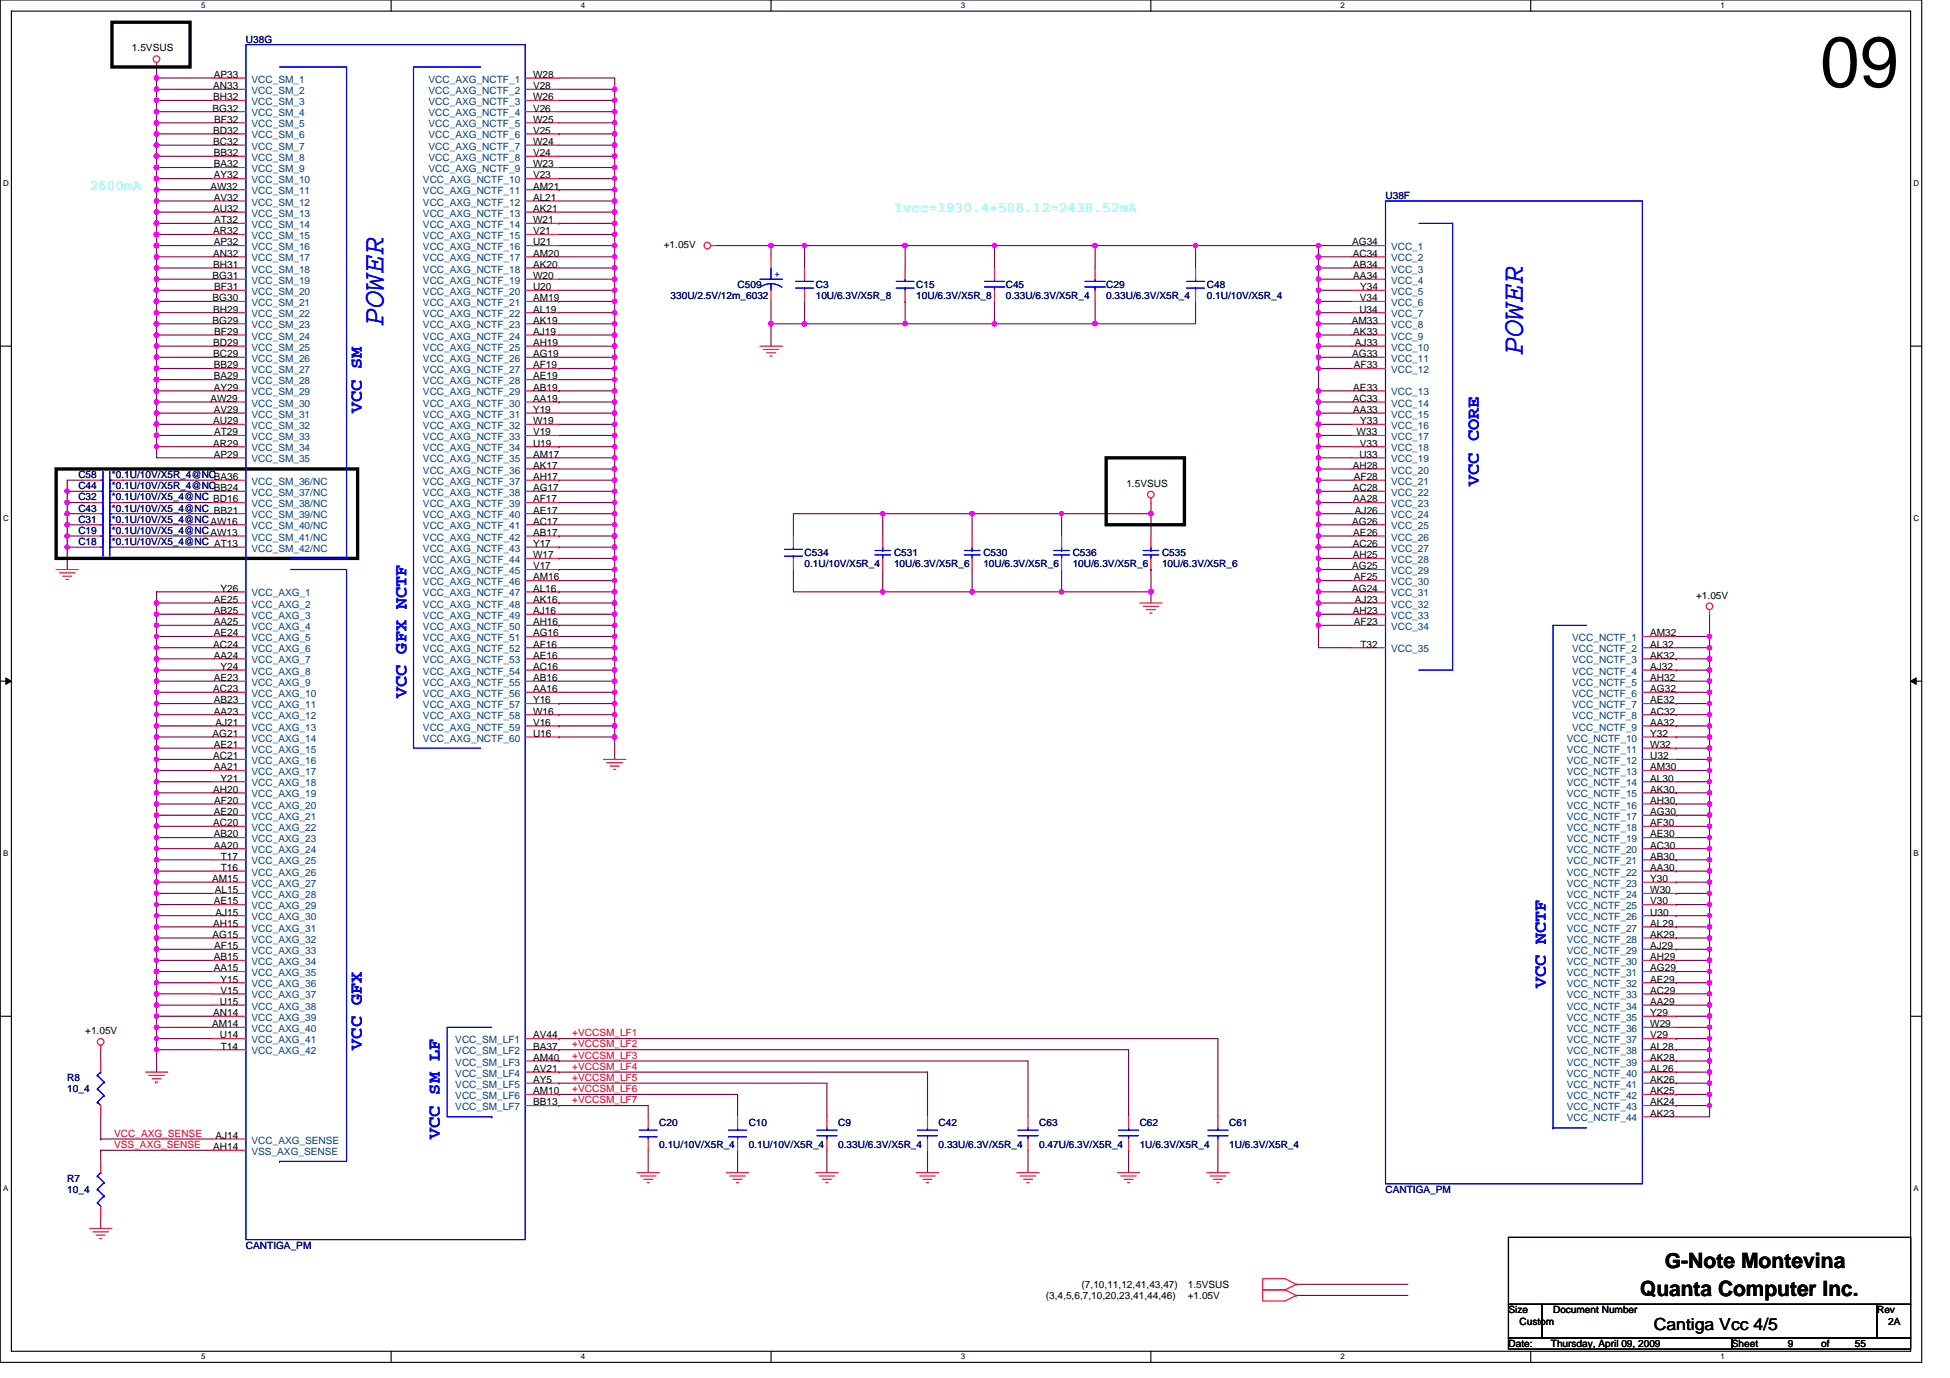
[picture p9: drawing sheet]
<svg xmlns="http://www.w3.org/2000/svg" width="297mm" height="210mm" viewBox="0 0 297 210" stroke-linecap="round" stroke-linejoin="round" font-family="sans-serif">
<defs><g id="words">
<text font-size="10.9" x="277.3" y="13.2">09</text>
<g font-size="4.6" fill="#00f">
<text x="58.4" y="49.7" transform="rotate(-90 58.4 49.7)">POWER</text>
<text x="232" y="54.1" transform="rotate(-90 232 54.1)">POWER</text>
</g>
<g font-size="3.2">
<text x="249.8" y="197.5">Quanta Computer Inc.</text>
<text x="253.6" y="193.2">G-Note Montevina</text>
</g>
<g font-size="2.7" fill="#00f">
<text x="55.1" y="62.9" transform="rotate(-90 55.1 62.9)">VCC SM</text>
<text x="225.3" y="74" transform="rotate(-90 225.3 74)">VCC CORE</text>
<text x="61.9" y="106.4" transform="rotate(-90 61.9 106.4)">VCC GFX NCTF</text>
<text x="235.5" y="150.6" transform="rotate(-90 235.5 150.6)">VCC NCTF</text>
<text x="55.1" y="160" transform="rotate(-90 55.1 160)">VCC GFX</text>
<text x="67" y="173.6" transform="rotate(-90 67 173.6)">VCC SM LF</text>
</g>
<text font-size="2.5" x="251.9" y="202.7">Cantiga Vcc 4/5</text>
<g font-size="2.2" fill="#0ff">
<text x="13.6" y="29">2600mA</text>
<text x="136.2" y="32.4">Ivcc=1930.4+508.12=2438.52mA</text>
</g>
<g font-size="1.5">
<text x="20.1" y="7.8">1.5VSUS</text>
<text x="32.6" y="11.9">AP33</text>
<text x="81.2" y="11.9">W28</text>
<text x="32.4" y="17">BG32</text>
<text x="32.5" y="13.6">AN33</text>
<text x="32.5" y="15.3">BH32</text>
<text x="81.2" y="13.6">V28</text>
<text x="81.2" y="15.3">W26</text>
<text x="81.2" y="17">V26</text>
<text x="32.5" y="20.4">BD32</text>
<text x="32.5" y="22.1">BC32</text>
<text x="32.6" y="23.8">BB32</text>
<text x="32.6" y="18.7">BF32</text>
<text x="81.2" y="18.7">W25</text>
<text x="81.2" y="20.4">V25</text>
<text x="81.2" y="22.1">W24</text>
<text x="81.2" y="23.8">V24</text>
<text x="32" y="28.9">AW32</text>
<text x="32.6" y="25.5">BA32</text>
<text x="32.6" y="27.2">AY32</text>
<text x="81.2" y="27.2">V23</text>
<text x="81.2" y="28.9">AM21</text>
<text x="81.2" y="25.5">W23</text>
<text x="32.5" y="32.3">AU32</text>
<text x="32.5" y="35.7">AR32</text>
<text x="32.6" y="30.6">AV32</text>
<text x="32.6" y="34">AT32</text>
<text x="81.2" y="30.6">AL21</text>
<text x="81.2" y="32.3">AK21</text>
<text x="81.2" y="34">W21</text>
<text x="81.2" y="35.7">V21</text>
<text x="32.5" y="39.1">AN32</text>
<text x="32.5" y="40.8">BH31</text>
<text x="32.6" y="37.4">AP32</text>
<text x="81.2" y="37.4">U21</text>
<text x="81.2" y="39.1">AM20</text>
<text x="81.2" y="40.8">AK20</text>
<text x="101.1" y="37.8">+1.05V</text>
<text x="206" y="37.4">AG34</text>
<text x="206.1" y="39.1">AC34</text>
<text x="206.1" y="40.8">AB34</text>
<text x="32.4" y="42.5">BG31</text>
<text x="32.4" y="45.9">BG30</text>
<text x="32.5" y="47.6">BH29</text>
<text x="32.6" y="44.2">BF31</text>
<text x="81.2" y="42.5">W20</text>
<text x="81.2" y="44.2">U20</text>
<text x="81.2" y="45.9">AM19</text>
<text x="81.2" y="47.6">AL19</text>
<text x="206.1" y="42.5">AA34</text>
<text x="207.1" y="47.6">U34</text>
<text x="207.2" y="45.9">V34</text>
<text x="207.2" y="44.2">Y34</text>
<text x="32.4" y="49.3">BG29</text>
<text x="32.5" y="52.7">BD29</text>
<text x="32.6" y="51">BF29</text>
<text x="81.2" y="49.3">AK19</text>
<text x="81.2" y="51">AJ19</text>
<text x="81.2" y="52.7">AH19</text>
<text x="205.9" y="49.3">AM33</text>
<text x="206.1" y="51">AK33</text>
<text x="206.4" y="52.7">AJ33</text>
<text x="32.5" y="54.4">BC29</text>
<text x="32.6" y="56.1">BB29</text>
<text x="32.6" y="57.8">BA29</text>
<text x="32.6" y="59.5">AY29</text>
<text x="81.2" y="54.4">AG19</text>
<text x="81.2" y="56.1">AF19</text>
<text x="81.2" y="57.8">AE19</text>
<text x="81.2" y="59.5">AB19</text>
<text x="206" y="54.4">AG33</text>
<text x="206.1" y="59.5">AE33</text>
<text x="206.2" y="56.1">AF33</text>
<text x="32" y="61.2">AW29</text>
<text x="32.5" y="64.6">AU29</text>
<text x="32.6" y="62.9">AV29</text>
<text x="81.2" y="61.2">AA19</text>
<text x="81.2" y="62.9">Y19</text>
<text x="81.2" y="64.6">W19</text>
<text x="206.1" y="61.2">AC33</text>
<text x="206.1" y="62.9">AA33</text>
<text x="207.2" y="64.6">Y33</text>
<text x="32.5" y="68.1">AR29</text>
<text x="32.6" y="69.7">AP29</text>
<text x="32.6" y="66.3">AT29</text>
<text x="81.2" y="66.3">V19</text>
<text x="81.2" y="68.1">U19</text>
<text x="81.2" y="69.7">AM17</text>
<text x="81.2" y="71.4">AK17</text>
<text x="206.1" y="71.4">AH28</text>
<text x="206.6" y="66.3">W33</text>
<text x="207.1" y="69.7">U33</text>
<text x="207.2" y="68.1">V33</text>
<text x="81.2" y="73.2">AH17</text>
<text x="81.2" y="74.8">AG17</text>
<text x="81.2" y="76.6">AF17</text>
<text x="171.6" y="74.2">1.5VSUS</text>
<text x="206.1" y="74.8">AC28</text>
<text x="206.1" y="76.6">AA28</text>
<text x="206.2" y="73.2">AF28</text>
<text x="81.2" y="78.3">AE17</text>
<text x="81.2" y="79.9">AC17</text>
<text x="81.2" y="81.7">AB17</text>
<text x="81.2" y="83.4">Y17</text>
<text x="206" y="79.9">AG26</text>
<text x="206.1" y="83.4">AC26</text>
<text x="206.1" y="81.7">AE26</text>
<text x="206.4" y="78.3">AJ26</text>
<text x="81.2" y="85.1">W17</text>
<text x="81.2" y="86.8">V17</text>
<text x="81.2" y="88.5">AM16</text>
<text x="206" y="86.8">AG25</text>
<text x="206.1" y="85.1">AH25</text>
<text x="206.2" y="88.5">AF25</text>
<text x="32.6" y="91.9">AE25</text>
<text x="32.6" y="93.6">AB25</text>
<text x="32.6" y="95.3">AA25</text>
<text x="33.6" y="90.2">Y26</text>
<text x="81.2" y="90.2">AL16</text>
<text x="81.2" y="91.9">AK16</text>
<text x="81.2" y="93.6">AJ16</text>
<text x="81.2" y="95.3">AH16</text>
<text x="206" y="90.2">AG24</text>
<text x="206.1" y="93.6">AH23</text>
<text x="206.2" y="95.3">AF23</text>
<text x="206.4" y="91.9">AJ23</text>
<text x="258.4" y="91.2">+1.05V</text>
<text x="32.5" y="98.7">AC24</text>
<text x="32.6" y="97">AE24</text>
<text x="32.6" y="100.4">AA24</text>
<text x="81.2" y="97">AG16</text>
<text x="81.2" y="98.7">AF16</text>
<text x="81.2" y="100.4">AE16</text>
<text x="207.2" y="98.7">T32</text>
<text x="251.4" y="97">AM32</text>
<text x="251.4" y="98.7">AL32</text>
<text x="251.4" y="100.4">AK32</text>
<text x="32.5" y="105.5">AC23</text>
<text x="32.6" y="103.8">AE23</text>
<text x="32.6" y="107.2">AB23</text>
<text x="33.6" y="102.1">Y24</text>
<text x="81.2" y="102.1">AC16</text>
<text x="81.2" y="103.8">AB16</text>
<text x="81.2" y="105.5">AA16</text>
<text x="81.2" y="107.2">Y16</text>
<text x="251.4" y="102.1">AJ32</text>
<text x="251.4" y="103.8">AH32</text>
<text x="251.4" y="105.5">AG32</text>
<text x="251.4" y="107.2">AE32</text>
<text x="32.4" y="112.3">AG21</text>
<text x="32.6" y="108.9">AA23</text>
<text x="32.6" y="114">AE21</text>
<text x="32.8" y="110.6">AJ21</text>
<text x="81.2" y="108.9">W16</text>
<text x="81.2" y="110.6">V16</text>
<text x="81.2" y="112.3">U16</text>
<text x="251.4" y="110.6">AA32</text>
<text x="251.4" y="112.3">Y32</text>
<text x="251.4" y="114">W32</text>
<text x="251.4" y="108.9">AC32</text>
<text x="32.5" y="115.7">AC21</text>
<text x="32.6" y="117.4">AA21</text>
<text x="33.6" y="119.1">Y21</text>
<text x="251.4" y="115.7">U32</text>
<text x="251.4" y="117.4">AM30</text>
<text x="251.4" y="119.1">AL30</text>
<text x="32.5" y="120.8">AH20</text>
<text x="32.5" y="125.9">AC20</text>
<text x="32.6" y="124.2">AE20</text>
<text x="32.6" y="122.5">AF20</text>
<text x="251.4" y="120.8">AK30</text>
<text x="251.4" y="124.2">AG30</text>
<text x="251.4" y="125.9">AF30</text>
<text x="251.4" y="122.5">AH30</text>
<text x="32.6" y="127.6">AB20</text>
<text x="32.6" y="129.3">AA20</text>
<text x="33.6" y="131">T17</text>
<text x="251.4" y="129.3">AC30</text>
<text x="251.4" y="127.6">AE30</text>
<text x="251.4" y="131">AB30</text>
<text x="32.3" y="134.4">AM15</text>
<text x="32.6" y="137.8">AE15</text>
<text x="32.7" y="136.1">AL15</text>
<text x="33.6" y="132.7">T16</text>
<text x="251.4" y="136.1">W30</text>
<text x="251.4" y="137.8">V30</text>
<text x="251.4" y="132.7">AA30</text>
<text x="251.4" y="134.4">Y30</text>
<text x="32.4" y="142.9">AG15</text>
<text x="32.5" y="141.2">AH15</text>
<text x="32.8" y="139.5">AJ15</text>
<text x="251.4" y="139.5">U30</text>
<text x="251.4" y="141.2">AL29</text>
<text x="251.4" y="142.9">AK29</text>
<text x="32.6" y="146.3">AB15</text>
<text x="32.6" y="148">AA15</text>
<text x="32.6" y="144.6">AF15</text>
<text x="33.6" y="149.7">Y15</text>
<text x="251.4" y="144.6">AJ29</text>
<text x="251.4" y="146.3">AH29</text>
<text x="251.4" y="148">AG29</text>
<text x="251.4" y="149.7">AE29</text>
<text x="32.5" y="154.8">AN14</text>
<text x="33.5" y="153.1">U15</text>
<text x="33.6" y="151.4">V15</text>
<text x="251.4" y="151.4">AC29</text>
<text x="251.4" y="153.1">AA29</text>
<text x="251.4" y="154.8">Y29</text>
<text x="13" y="157.6">+1.05V</text>
<text x="32.3" y="156.5">AM14</text>
<text x="33.5" y="158.2">U14</text>
<text x="33.6" y="159.9">T14</text>
<text x="81.2" y="158.2">AV44</text>
<text x="81.2" y="159.9">BA37</text>
<text x="81.2" y="161.6">AM40</text>
<text x="251.4" y="159.9">AL28</text>
<text x="251.4" y="161.6">AK28</text>
<text x="251.4" y="156.5">W29</text>
<text x="251.4" y="158.2">V29</text>
<text x="81.2" y="163.3">AV21</text>
<text x="81.2" y="165">AY5</text>
<text x="81.2" y="166.8">AM10</text>
<text x="251.4" y="166.8">AK25</text>
<text x="251.4" y="163.3">AL26</text>
<text x="251.4" y="165">AK26</text>
<text x="32.8" y="173.5">AJ14</text>
<text x="81.2" y="168.4">BB13</text>
<text x="251.4" y="168.4">AK24</text>
<text x="251.4" y="170.2">AK23</text>
<text x="32.5" y="175.3">AH14</text>
<text x="159.3" y="197.9">(3,4,5,6,7,10,20,23,41,44,46)</text>
<text x="164.8" y="196.2">(7,10,11,12,41,43,47)</text>
<text x="180.9" y="197.9">+1.05V</text>
<text x="180.9" y="196.2">1.5VSUS</text>
<text x="229.8" y="200.1">Size</text>
<text x="231.5" y="201.8">Custom</text>
<text x="236.6" y="200.1">Document Number</text>
<text x="285.9" y="200.1">Rev</text>
<text x="287.6" y="201.8">2A</text>
<text x="229.8" y="205.3">Date:</text>
<text x="236.2" y="205.3">Thursday, April 09, 2009</text>
<text x="263.8" y="205.3">Sheet</text>
<text x="272.3" y="205.3">9</text>
<text x="277.4" y="205.3">of</text>
<text x="282.5" y="205.3">55</text>
</g>
<g font-size="1.5" fill="#000080">
<text x="37.5" y="6.5">U38G</text>
<text x="211" y="30.3">U38F</text>
<text x="102.1" y="45.6">330U/2.5V/12m_6032</text>
<text x="112.3" y="43.9">C509</text>
<text x="124.3" y="43.9">C3</text>
<text x="124.3" y="45.6">10U/6.3V/X5R_8</text>
<text x="139.6" y="43.9">C15</text>
<text x="139.6" y="45.6">10U/6.3V/X5R_8</text>
<text x="153.2" y="43.9">C45</text>
<text x="153.2" y="45.6">0.33U/6.3V/X5R_4</text>
<text x="168.5" y="43.9">C29</text>
<text x="168.5" y="45.6">0.33U/6.3V/X5R_4</text>
<text x="183.8" y="43.9">C48</text>
<text x="183.8" y="45.6">0.1U/10V/X5R_4</text>
<text x="11.9" y="74.5">C44</text>
<text x="11.9" y="72.8">C58</text>
<text x="11.9" y="76.2">C32</text>
<text x="11.9" y="78">C43</text>
<text x="17.1" y="74.5">*0.1U/10V/X5R_4@NCBB24</text>
<text x="17.1" y="72.8">*0.1U/10V/X5R_4@NCBA36</text>
<text x="17.1" y="76.2">*0.1U/10V/X5_4@NC BD16</text>
<text x="17.1" y="78">*0.1U/10V/X5_4@NC BB21</text>
<text x="11.9" y="79.7">C31</text>
<text x="11.9" y="83.1">C18</text>
<text x="11.9" y="81.3">C19</text>
<text x="17.1" y="79.7">*0.1U/10V/X5_4@NCAW16</text>
<text x="17.1" y="83.1">*0.1U/10V/X5_4@NC AT13</text>
<text x="17.1" y="81.3">*0.1U/10V/X5_4@NCAW13</text>
<text x="122.6" y="84.8">C534</text>
<text x="122.6" y="86.5">0.1U/10V/X5R_4</text>
<text x="136.2" y="84.8">C531</text>
<text x="136.2" y="86.5">10U/6.3V/X5R_6</text>
<text x="149.8" y="84.8">C530</text>
<text x="149.8" y="86.5">10U/6.3V/X5R_6</text>
<text x="163.4" y="84.8">C536</text>
<text x="163.4" y="86.5">10U/6.3V/X5R_6</text>
<text x="177" y="84.8">C535</text>
<text x="177" y="86.5">10U/6.3V/X5R_6</text>
<text x="10.2" y="164.7">R8</text>
<text x="10.2" y="166.4">10_4</text>
<text x="100.4" y="171.6">C20</text>
<text x="114" y="171.6">C10</text>
<text x="127.7" y="171.6">C9</text>
<text x="143" y="171.6">C42</text>
<text x="158.3" y="171.6">C63</text>
<text x="173.6" y="171.6">C62</text>
<text x="187.2" y="171.6">C61</text>
<text x="100.4" y="174.9">0.1U/10V/X5R_4</text>
<text x="114" y="174.9">0.1U/10V/X5R_4</text>
<text x="127.7" y="174.9">0.33U/6.3V/X5R_4</text>
<text x="143" y="174.9">0.33U/6.3V/X5R_4</text>
<text x="158.3" y="174.9">0.47U/6.3V/X5R_4</text>
<text x="173.6" y="174.9">1U/6.3V/X5R_4</text>
<text x="187.2" y="174.9">1U/6.3V/X5R_4</text>
<text x="10.2" y="180.1">R7</text>
<text x="10.2" y="181.8">10_4</text>
<text x="211" y="181.8">CANTIGA_PM</text>
<text x="37.5" y="190.3">CANTIGA_PM</text>
</g>
<g font-size="1.5" fill="#004080">
<text x="38.3" y="14.3">VCC_SM_2</text>
<text x="38.3" y="16">VCC_SM_3</text>
<text x="38.3" y="17.7">VCC_SM_4</text>
<text x="38.3" y="12.6">VCC_SM_1</text>
<text x="65.3" y="14.3">VCC_AXG_NCTF_2</text>
<text x="65.3" y="16">VCC_AXG_NCTF_3</text>
<text x="65.3" y="17.7">VCC_AXG_NCTF_4</text>
<text x="65.3" y="12.6">VCC_AXG_NCTF_1</text>
<text x="38.3" y="21.1">VCC_SM_6</text>
<text x="38.3" y="22.8">VCC_SM_7</text>
<text x="38.3" y="19.4">VCC_SM_5</text>
<text x="65.3" y="19.4">VCC_AXG_NCTF_5</text>
<text x="65.3" y="21.1">VCC_AXG_NCTF_6</text>
<text x="65.3" y="22.8">VCC_AXG_NCTF_7</text>
<text x="38.3" y="27.9">VCC_SM_10</text>
<text x="38.3" y="24.5">VCC_SM_8</text>
<text x="38.3" y="26.2">VCC_SM_9</text>
<text x="38.3" y="29.6">VCC_SM_11</text>
<text x="64.4" y="27.9">VCC_AXG_NCTF_10</text>
<text x="64.4" y="29.6">VCC_AXG_NCTF_11</text>
<text x="65.3" y="24.5">VCC_AXG_NCTF_8</text>
<text x="65.3" y="26.2">VCC_AXG_NCTF_9</text>
<text x="38.3" y="31.3">VCC_SM_12</text>
<text x="38.3" y="33">VCC_SM_13</text>
<text x="38.3" y="34.7">VCC_SM_14</text>
<text x="64.4" y="31.3">VCC_AXG_NCTF_12</text>
<text x="64.4" y="33">VCC_AXG_NCTF_13</text>
<text x="64.4" y="34.7">VCC_AXG_NCTF_14</text>
<text x="38.3" y="36.4">VCC_SM_15</text>
<text x="38.3" y="38.1">VCC_SM_16</text>
<text x="38.3" y="39.8">VCC_SM_17</text>
<text x="38.3" y="41.5">VCC_SM_18</text>
<text x="64.4" y="36.4">VCC_AXG_NCTF_15</text>
<text x="64.4" y="38.1">VCC_AXG_NCTF_16</text>
<text x="64.4" y="39.8">VCC_AXG_NCTF_17</text>
<text x="64.4" y="41.5">VCC_AXG_NCTF_18</text>
<text x="211.9" y="38.1">VCC_1</text>
<text x="211.9" y="39.8">VCC_2</text>
<text x="211.9" y="41.5">VCC_3</text>
<text x="38.3" y="44.9">VCC_SM_20</text>
<text x="38.3" y="43.2">VCC_SM_19</text>
<text x="38.3" y="46.6">VCC_SM_21</text>
<text x="64.4" y="43.2">VCC_AXG_NCTF_19</text>
<text x="64.4" y="44.9">VCC_AXG_NCTF_20</text>
<text x="64.4" y="46.6">VCC_AXG_NCTF_21</text>
<text x="211.9" y="43.2">VCC_4</text>
<text x="211.9" y="44.9">VCC_5</text>
<text x="211.9" y="46.6">VCC_6</text>
<text x="38.3" y="48.3">VCC_SM_22</text>
<text x="38.3" y="50">VCC_SM_23</text>
<text x="38.3" y="51.8">VCC_SM_24</text>
<text x="38.3" y="53.4">VCC_SM_25</text>
<text x="64.4" y="48.3">VCC_AXG_NCTF_22</text>
<text x="64.4" y="50">VCC_AXG_NCTF_23</text>
<text x="64.4" y="51.8">VCC_AXG_NCTF_24</text>
<text x="64.4" y="53.4">VCC_AXG_NCTF_25</text>
<text x="211.9" y="48.3">VCC_7</text>
<text x="211.9" y="50">VCC_8</text>
<text x="211.9" y="51.8">VCC_9</text>
<text x="211.9" y="53.4">VCC_10</text>
<text x="38.3" y="55.1">VCC_SM_26</text>
<text x="38.3" y="56.9">VCC_SM_27</text>
<text x="38.3" y="58.5">VCC_SM_28</text>
<text x="64.4" y="55.1">VCC_AXG_NCTF_26</text>
<text x="64.4" y="56.9">VCC_AXG_NCTF_27</text>
<text x="64.4" y="58.5">VCC_AXG_NCTF_28</text>
<text x="211.9" y="55.1">VCC_11</text>
<text x="211.9" y="56.9">VCC_12</text>
<text x="38.3" y="62">VCC_SM_30</text>
<text x="38.3" y="60.3">VCC_SM_29</text>
<text x="38.3" y="63.6">VCC_SM_31</text>
<text x="38.3" y="65.4">VCC_SM_32</text>
<text x="64.4" y="60.3">VCC_AXG_NCTF_29</text>
<text x="64.4" y="62">VCC_AXG_NCTF_30</text>
<text x="64.4" y="63.6">VCC_AXG_NCTF_31</text>
<text x="64.4" y="65.4">VCC_AXG_NCTF_32</text>
<text x="211.9" y="60.3">VCC_13</text>
<text x="211.9" y="62">VCC_14</text>
<text x="211.9" y="63.6">VCC_15</text>
<text x="211.9" y="65.4">VCC_16</text>
<text x="38.3" y="67.1">VCC_SM_33</text>
<text x="38.3" y="68.8">VCC_SM_34</text>
<text x="38.3" y="70.5">VCC_SM_35</text>
<text x="64.4" y="67.1">VCC_AXG_NCTF_33</text>
<text x="64.4" y="68.8">VCC_AXG_NCTF_34</text>
<text x="64.4" y="70.5">VCC_AXG_NCTF_35</text>
<text x="211.9" y="67.1">VCC_17</text>
<text x="211.9" y="68.8">VCC_18</text>
<text x="211.9" y="70.5">VCC_19</text>
<text x="38.3" y="73.9">VCC_SM_36/NC</text>
<text x="38.3" y="75.6">VCC_SM_37/NC</text>
<text x="38.3" y="77.3">VCC_SM_38/NC</text>
<text x="64.4" y="72.2">VCC_AXG_NCTF_36</text>
<text x="64.4" y="73.9">VCC_AXG_NCTF_37</text>
<text x="64.4" y="75.6">VCC_AXG_NCTF_38</text>
<text x="64.4" y="77.3">VCC_AXG_NCTF_39</text>
<text x="211.9" y="72.2">VCC_20</text>
<text x="211.9" y="73.9">VCC_21</text>
<text x="211.9" y="75.6">VCC_22</text>
<text x="211.9" y="77.3">VCC_23</text>
<text x="38.3" y="79">VCC_SM_39/NC</text>
<text x="38.3" y="80.7">VCC_SM_40/NC</text>
<text x="38.3" y="82.4">VCC_SM_41/NC</text>
<text x="64.4" y="79">VCC_AXG_NCTF_40</text>
<text x="64.4" y="80.7">VCC_AXG_NCTF_41</text>
<text x="64.4" y="82.4">VCC_AXG_NCTF_42</text>
<text x="211.9" y="79">VCC_24</text>
<text x="211.9" y="80.7">VCC_25</text>
<text x="211.9" y="82.4">VCC_26</text>
<text x="38.3" y="84.1">VCC_SM_42/NC</text>
<text x="64.4" y="84.1">VCC_AXG_NCTF_43</text>
<text x="64.4" y="85.8">VCC_AXG_NCTF_44</text>
<text x="64.4" y="87.5">VCC_AXG_NCTF_45</text>
<text x="64.4" y="89.2">VCC_AXG_NCTF_46</text>
<text x="211.9" y="84.1">VCC_27</text>
<text x="211.9" y="85.8">VCC_28</text>
<text x="211.9" y="87.5">VCC_29</text>
<text x="211.9" y="89.2">VCC_30</text>
<text x="38.3" y="90.9">VCC_AXG_1</text>
<text x="38.3" y="92.6">VCC_AXG_2</text>
<text x="38.3" y="94.3">VCC_AXG_3</text>
<text x="38.3" y="96">VCC_AXG_4</text>
<text x="64.4" y="90.9">VCC_AXG_NCTF_47</text>
<text x="64.4" y="92.6">VCC_AXG_NCTF_48</text>
<text x="64.4" y="94.3">VCC_AXG_NCTF_49</text>
<text x="64.4" y="96">VCC_AXG_NCTF_50</text>
<text x="211.9" y="90.9">VCC_31</text>
<text x="211.9" y="92.6">VCC_32</text>
<text x="211.9" y="94.3">VCC_33</text>
<text x="211.9" y="96">VCC_34</text>
<text x="38.3" y="97.7">VCC_AXG_5</text>
<text x="38.3" y="99.4">VCC_AXG_6</text>
<text x="38.3" y="101.1">VCC_AXG_7</text>
<text x="64.4" y="97.7">VCC_AXG_NCTF_51</text>
<text x="64.4" y="99.4">VCC_AXG_NCTF_52</text>
<text x="64.4" y="101.1">VCC_AXG_NCTF_53</text>
<text x="211.9" y="99.4">VCC_35</text>
<text x="239.5" y="97.7">VCC_NCTF_1</text>
<text x="239.5" y="99.4">VCC_NCTF_2</text>
<text x="239.5" y="101.1">VCC_NCTF_3</text>
<text x="38.3" y="102.8">VCC_AXG_8</text>
<text x="38.3" y="104.5">VCC_AXG_9</text>
<text x="38.3" y="106.2">VCC_AXG_10</text>
<text x="38.3" y="107.9">VCC_AXG_11</text>
<text x="64.4" y="102.8">VCC_AXG_NCTF_54</text>
<text x="64.4" y="104.5">VCC_AXG_NCTF_55</text>
<text x="64.4" y="106.2">VCC_AXG_NCTF_56</text>
<text x="64.4" y="107.9">VCC_AXG_NCTF_57</text>
<text x="239.5" y="102.8">VCC_NCTF_4</text>
<text x="239.5" y="104.5">VCC_NCTF_5</text>
<text x="239.5" y="106.2">VCC_NCTF_6</text>
<text x="239.5" y="107.9">VCC_NCTF_7</text>
<text x="38.3" y="109.6">VCC_AXG_12</text>
<text x="38.3" y="111.3">VCC_AXG_13</text>
<text x="38.3" y="113">VCC_AXG_14</text>
<text x="64.4" y="109.6">VCC_AXG_NCTF_58</text>
<text x="64.4" y="111.3">VCC_AXG_NCTF_59</text>
<text x="64.4" y="113">VCC_AXG_NCTF_60</text>
<text x="238.7" y="113">VCC_NCTF_10</text>
<text x="239.5" y="111.3">VCC_NCTF_9</text>
<text x="239.5" y="109.6">VCC_NCTF_8</text>
<text x="38.3" y="114.7">VCC_AXG_15</text>
<text x="38.3" y="116.4">VCC_AXG_16</text>
<text x="38.3" y="118.1">VCC_AXG_17</text>
<text x="38.3" y="119.8">VCC_AXG_18</text>
<text x="238.7" y="114.7">VCC_NCTF_11</text>
<text x="238.7" y="116.4">VCC_NCTF_12</text>
<text x="238.7" y="118.1">VCC_NCTF_13</text>
<text x="238.7" y="119.8">VCC_NCTF_14</text>
<text x="38.3" y="121.5">VCC_AXG_19</text>
<text x="38.3" y="123.2">VCC_AXG_20</text>
<text x="38.3" y="124.9">VCC_AXG_21</text>
<text x="238.7" y="121.5">VCC_NCTF_15</text>
<text x="238.7" y="124.9">VCC_NCTF_17</text>
<text x="238.7" y="123.2">VCC_NCTF_16</text>
<text x="38.3" y="126.6">VCC_AXG_22</text>
<text x="38.3" y="128.3">VCC_AXG_23</text>
<text x="38.3" y="130">VCC_AXG_24</text>
<text x="38.3" y="131.7">VCC_AXG_25</text>
<text x="238.7" y="130">VCC_NCTF_20</text>
<text x="238.7" y="126.6">VCC_NCTF_18</text>
<text x="238.7" y="128.3">VCC_NCTF_19</text>
<text x="238.7" y="131.7">VCC_NCTF_21</text>
<text x="38.3" y="135.1">VCC_AXG_27</text>
<text x="38.3" y="136.8">VCC_AXG_28</text>
<text x="38.3" y="133.4">VCC_AXG_26</text>
<text x="238.7" y="136.8">VCC_NCTF_24</text>
<text x="238.7" y="133.4">VCC_NCTF_22</text>
<text x="238.7" y="135.1">VCC_NCTF_23</text>
<text x="38.3" y="140.2">VCC_AXG_30</text>
<text x="38.3" y="141.9">VCC_AXG_31</text>
<text x="38.3" y="143.6">VCC_AXG_32</text>
<text x="38.3" y="138.5">VCC_AXG_29</text>
<text x="238.7" y="138.5">VCC_NCTF_25</text>
<text x="238.7" y="140.2">VCC_NCTF_26</text>
<text x="238.7" y="141.9">VCC_NCTF_27</text>
<text x="238.7" y="143.6">VCC_NCTF_28</text>
<text x="38.3" y="145.4">VCC_AXG_33</text>
<text x="38.3" y="147">VCC_AXG_34</text>
<text x="38.3" y="148.7">VCC_AXG_35</text>
<text x="238.7" y="145.4">VCC_NCTF_29</text>
<text x="238.7" y="147">VCC_NCTF_30</text>
<text x="238.7" y="148.7">VCC_NCTF_31</text>
<text x="38.3" y="150.5">VCC_AXG_36</text>
<text x="38.3" y="152.1">VCC_AXG_37</text>
<text x="38.3" y="153.9">VCC_AXG_38</text>
<text x="38.3" y="155.6">VCC_AXG_39</text>
<text x="238.7" y="150.5">VCC_NCTF_32</text>
<text x="238.7" y="152.1">VCC_NCTF_33</text>
<text x="238.7" y="153.9">VCC_NCTF_34</text>
<text x="238.7" y="155.6">VCC_NCTF_35</text>
<text x="38.3" y="157.2">VCC_AXG_40</text>
<text x="38.3" y="159">VCC_AXG_41</text>
<text x="38.3" y="160.7">VCC_AXG_42</text>
<text x="69.4" y="159">VCC_SM_LF1</text>
<text x="69.4" y="160.7">VCC_SM_LF2</text>
<text x="238.7" y="160.7">VCC_NCTF_38</text>
<text x="238.7" y="157.2">VCC_NCTF_36</text>
<text x="238.7" y="159">VCC_NCTF_37</text>
<text x="69.4" y="162.4">VCC_SM_LF3</text>
<text x="69.4" y="164.1">VCC_SM_LF4</text>
<text x="69.4" y="165.8">VCC_SM_LF5</text>
<text x="69.4" y="167.5">VCC_SM_LF6</text>
<text x="238.7" y="167.5">VCC_NCTF_42</text>
<text x="238.7" y="162.4">VCC_NCTF_39</text>
<text x="238.7" y="164.1">VCC_NCTF_40</text>
<text x="238.7" y="165.8">VCC_NCTF_41</text>
<text x="69.4" y="169.2">VCC_SM_LF7</text>
<text x="238.7" y="169.2">VCC_NCTF_43</text>
<text x="238.7" y="170.9">VCC_NCTF_44</text>
<text x="38.3" y="174.3">VCC_AXG_SENSE</text>
<text x="38.3" y="176">VSS_AXG_SENSE</text>
</g>
<text font-size="1.5" fill="#00f" x="118" y="42.2">+</text>
<g font-size="1.5" fill="#f00">
<text x="87.2" y="159.6">+VCCSM_LF2</text>
<text x="87.2" y="157.9">+VCCSM_LF1</text>
<text x="87.2" y="161.3">+VCCSM_LF3</text>
<text x="87.2" y="164.7">+VCCSM_LF5</text>
<text x="87.2" y="163">+VCCSM_LF4</text>
<text x="87.2" y="166.4">+VCCSM_LF6</text>
<text x="17.4" y="173.2">VCC_AXG_SENSE</text>
<text x="87.2" y="168.1">+VCCSM_LF7</text>
<text x="17.4" y="174.9">VSS_AXG_SENSE</text>
</g>
<g font-size="1.2">
<text x="30.6" y="1.2">5</text>
<text x="88.5" y="1.2">4</text>
<text x="146.4" y="1.2">3</text>
<text x="204.2" y="1.2">2</text>
<text x="262.1" y="1.2">1</text>
<text x=".5" y="28.3">D</text>
<text x="291.5" y="28.3">D</text>
<text x=".5" y="79.4">C</text>
<text x="291.5" y="79.4">C</text>
<text x=".5" y="130.4">B</text>
<text x="291.5" y="130.4">B</text>
<text x=".5" y="181.5">A</text>
<text x="291.5" y="181.5">A</text>
<text x="30.6" y="207.2">5</text>
<text x="88.5" y="207.2">4</text>
<text x="146.4" y="207.2">3</text>
<text x="204.2" y="207.2">2</text>
<text x="262.1" y="207.2">1</text>
</g>
</g></defs>
<path d="M0 0h292.7v207.6h-292.7zM1.7 1.7h289.3v204.2h-289.3z" fill="none" stroke="#000" stroke-width=".17"/>
<g fill="#fff">
<path d="M30.6 .2h.7v1.3h-.7z"/>
<path d="M30.6 206.1h.7v1.3h-.7z"/>
</g>
<path d="M59.6 0v1.7M59.6 205.9v1.7" fill="none" stroke="#000" stroke-width=".17"/>
<g fill="#fff">
<path d="M88.5 .2h.7v1.3h-.7z"/>
<path d="M88.5 206.1h.7v1.3h-.7z"/>
</g>
<path d="M117.5 0v1.7M117.5 205.9v1.7" fill="none" stroke="#000" stroke-width=".17"/>
<g fill="#fff">
<path d="M146.4 .2h.6v1.3h-.6z"/>
<path d="M146.4 206.1h.6v1.3h-.6z"/>
</g>
<path d="M175.3 0v1.7M175.3 205.9v1.7" fill="none" stroke="#000" stroke-width=".17"/>
<g fill="#fff">
<path d="M204.2 .2h.7v1.3h-.7z"/>
<path d="M204.2 206.1h.7v1.3h-.7z"/>
</g>
<path d="M233.2 0v1.7M233.2 205.9v1.7" fill="none" stroke="#000" stroke-width=".17"/>
<g fill="#fff">
<path d="M262.1 .2h.6v1.3h-.6z"/>
<path d="M262.1 206.1h.6v1.3h-.6z"/>
<path d="M.5 27.2h.8v1.4h-.8z"/>
<path d="M291.5 27.2h.8v1.4h-.8z"/>
<path d="M.5 78.3h.8v1.3h-.8z"/>
<path d="M291.5 78.3h.8v1.3h-.8z"/>
</g>
<path d="M0 52.7h1.7M291 52.7h1.7" fill="none" stroke="#000" stroke-width=".17"/>
<g fill="#fff">
<path d="M.5 129.3h.7v1.4h-.7z"/>
<path d="M291.5 129.3h.7v1.4h-.7z"/>
</g>
<path d="M0 103.8h1.7M291 103.8h1.7" fill="none" stroke="#000" stroke-width=".17"/>
<path d="M.9 103.3l.8 .5-.8 .5zM291 103.8l.9-.5v1z" fill="#000" stroke="#000" stroke-width=".15"/>
<g fill="#fff">
<path d="M.5 180.4h.7v1.3h-.7z"/>
<path d="M291.5 180.4h.7v1.3h-.7z"/>
</g>
<path d="M0 154.9h1.7M291 154.9h1.7M229.8 188.6h61.2v10.2h-61.2zM229.8 198.8h5.1v5.1h-5.1zM234.9 198.8h51v5.1h-51zM285.9 198.8h5.1v5.1h-5.1zM229.8 203.9h34v1.7h-34zM263.8 203.9h27.2v1.7h-27.2z" fill="none" stroke="#000" stroke-width=".17"/>
<g fill="none" stroke="#800040" stroke-width=".17">
<path d="M23.9 10.2v1.7M23.9 11.9h.1M23.9 11.9h8.5M23.9 13.6h8.5M23.9 15.3h8.5M23.9 17h8.5M23.9 18.7h8.5M23.9 13.6h.1M23.9 15.3h.1M23.9 18.7h.1M23.9 17h.1M23.9 11.9v56.2"/>
<path d="M85.1 13.6h8.5M85.1 15.3h8.5M85.1 18.7h8.5M85.1 17h8.5M85.1 11.9h8.5v1.7M93.6 17h.1M93.6 15.3h.1M93.6 18.7h.1M93.6 13.6h.1M93.6 13.6v6.8M23.9 20.4h8.5M23.9 22.1h.1"/>
<path d="M23.9 23.8h.1M23.9 25.5h.1M23.9 27.2h8.5M23.9 30.6h8.5M23.9 28.9h8.5M23.9 37.4h.1M23.9 35.7h.1M23.9 34h.1M23.9 32.3h.1M23.9 39.1h8.5M23.9 30.6h.1M23.9 39.1h.1"/>
<path d="M23.9 28.9h.1M23.9 27.2h.1M23.9 20.4h.1M23.9 22.1h8.5M23.9 23.8h8.5M23.9 25.5h8.5M23.9 37.4h8.5M23.9 35.7h8.5M23.9 34h8.5M23.9 32.3h8.5M85.1 20.4h.1M85.1 22.1h8.5"/>
<path d="M85.1 25.5h8.5M85.1 27.2h8.5M85.1 30.6h8.5M85.1 32.3h8.5M85.1 34h.1M85.1 28.9h.1M85.1 23.8h8.5M85.1 37.4h8.5M85.1 39.1h8.5M85.1 35.7h8.5M85.1 34h8.5M85.1 20.4h8.5"/>
<path d="M85.1 28.9h8.5M93.6 39.1h.1M93.6 25.5h.1M93.6 27.2h.1M93.6 37.4h.1M93.6 28.9v1.7M93.6 30.6h.1M93.6 34v1.7M93.6 35.7h.1M93.6 22.1h.1M93.6 23.8h.1M93.6 20.4v1.7"/>
<path d="M93.6 32.3h.1M93.6 22.1v6.8M93.6 30.6v3.4M93.6 35.7v8.5M108.9 37.4h8.6M117.5 37.4v1.7M117.5 37.4h.1M117.5 37.4h5.1M122.6 37.4v3.4M122.6 37.4h15.3M137.9 37.4h.1M137.9 37.4h13.6"/>
<path d="M137.9 37.4v3.4M151.5 37.4v3.4M151.5 37.4h15.3M166.8 37.4v3.4M166.8 37.4h.1M166.8 37.4h15.3M182.1 37.4h18.7M182.1 37.4v3.4M200.8 37.4h.1M200.8 39.1h.1M200.8 37.4v1.7M200.8 37.4h5.1"/>
<path d="M200.8 39.1h5.1M200.8 39.1v15.3M23.9 40.8h8.5M23.9 44.2h.1M23.9 42.5h8.5M23.9 45.9h.1M23.9 52.7h8.5M23.9 51.1h.1M23.9 49.3h.1M23.9 47.6h8.5M23.9 54.4h8.5M23.9 59.6h.1"/>
<path d="M23.9 57.8h.1M23.9 56.2h8.5M23.9 54.4h.1M23.9 56.2h.1M23.9 42.5h.1M23.9 40.8h.1M23.9 47.6h.1M23.9 52.7h.1M23.9 44.2h8.5M23.9 45.9h8.5M23.9 51.1h8.5M23.9 49.3h8.5"/>
<path d="M23.9 59.6h8.5M23.9 57.8h8.5M85.1 42.5h8.5M85.1 44.2h8.5M85.1 45.9h.1M85.1 40.8h8.5M85.1 49.3h8.5M85.1 51.1h8.5M85.1 54.4h8.5M85.1 56.2h.1M85.1 57.8h8.5M85.1 52.7h8.5"/>
<path d="M85.1 47.6h8.5M85.1 59.6h.1M85.1 45.9h8.5M85.1 59.6h8.5M85.1 56.2h8.5M93.6 52.7h.1M93.6 57.8h.1M93.6 51.1h.1M93.6 47.6h.1M93.6 56.2v1.6M93.6 49.3h.1M93.6 54.4h.1"/>
<path d="M93.6 44.2v3.4M93.6 44.2h.1M93.6 42.5h.1M93.6 59.6v1.7M93.6 40.8h.1M93.6 47.6v8.6M93.6 57.8v1.8M117.5 45.9v3.4M117.5 49.3v3.4M117.5 49.3h.1M117.5 49.3h20.4M122.6 45.9v3.4"/>
<path d="M122.6 49.3h.1M137.9 49.3h13.6M137.9 45.9h.1M137.9 45.9v3.4M151.5 45.9h.1M151.5 49.3h15.3M151.5 45.9v3.4M166.8 45.9v3.4M166.8 49.3h.1M182.1 45.9v3.4h-15.3M200.8 40.8h.1M200.8 42.5h5.1"/>
<path d="M200.8 44.2h5.1M200.8 45.9h.1M200.8 47.6h5.1M200.8 49.3h5.1M200.8 51.1h5.1M200.8 52.7h5.1M200.8 54.4h.1M200.8 56.2h5.1M200.8 59.6h5.1M200.8 54.4v1.8M200.8 51.1h.1M200.8 49.3h.1"/>
<path d="M200.8 52.7h.1M200.8 56.2h.1M200.8 59.6h.1M200.8 44.2h.1M200.8 42.5h.1M200.8 47.6h.1M200.8 45.9h5.1M200.8 40.8h5.1M200.8 54.4h5.1M200.8 56.2v6.7M10.2 80v1.7h3.4M10.2 80h.1"/>
<path d="M10.2 78.3v1.7h3.4M10.2 78.3h.1M10.2 76.6v1.7h3.4M10.2 76.6h.1M10.2 74.9v1.7h3.4M10.2 74.9h.1M13.6 73.2h-3.4v1.7h3.4M18.8 78.3h13.6M18.8 76.6h13.6M18.8 74.9h13.6M18.8 73.2h13.6M18.8 80h13.6"/>
<path d="M23.9 68.1v1.7h8.5M23.9 68.1h.1M23.9 66.4h8.5M23.9 64.7h.1M23.9 62.9h.1M23.9 61.3h8.5M23.9 68.1h8.5M23.9 66.4h.1M23.9 61.3h.1M23.9 64.7h8.5M23.9 62.9h8.5M85.1 61.3h.1"/>
<path d="M85.1 62.9h8.5M85.1 66.4h8.5M85.1 68.1h.1M85.1 69.8h8.5M85.1 64.7h8.5M85.1 73.2h.1M85.1 74.9h8.5M85.1 78.3h8.5M85.1 80h8.5M85.1 76.6h8.5M85.1 71.5h8.5M85.1 61.3h8.5"/>
<path d="M85.1 68.1h8.5M85.1 73.2h8.5M93.6 69.8h.1M93.6 78.3h.1M93.6 68.1v1.7M93.6 61.3v1.6M93.6 74.9h.1M93.6 71.5h.1M93.6 62.9h.1M93.6 80h.1M93.6 76.6h.1M93.6 73.2v1.7"/>
<path d="M93.6 66.4h.1M93.6 64.7h.1M93.6 62.9v5.2M93.6 69.8v3.4M93.6 74.9v6.8M134.5 78.3h13.6v3.4M134.5 78.3h.1M134.5 78.3h-13.6v3.4M134.5 78.3v3.4M148.1 78.3h.1M148.1 78.3h27.2M161.7 78.3h.1"/>
<path d="M161.7 78.3v3.4M175.3 76.6v1.7M175.3 78.3v3.4M200.8 66.4h5.1M200.8 68.1h5.1M200.8 69.8h5.1M200.8 71.5h5.1M200.8 73.2h5.1M200.8 74.9h5.1M200.8 76.6h5.1M200.8 78.3h5.1M200.8 61.3h5.1"/>
<path d="M200.8 62.9h.1M200.8 64.7h.1M200.8 80h5.1M200.8 62.9v1.8M200.8 69.8h.1M200.8 78.3h.1M200.8 71.5h.1M200.8 76.6h.1M200.8 73.2h.1M200.8 80h.1M200.8 74.9h.1M200.8 61.3h.1"/>
<path d="M200.8 68.1h.1M200.8 66.4h.1M200.8 64.7h5.1M200.8 62.9h5.1M200.8 64.7v30.6M10.2 83.4h.1M10.2 81.7h.1M10.2 83.4v3.4M10.2 83.4h3.4M10.2 81.7v1.7M18.8 83.4h13.6M18.8 81.7h13.6"/>
<path d="M23.9 91.9h.1M23.9 93.6h.1M23.9 97h.1M23.9 98.7h.1M23.9 95.3h.1M23.9 90.2h.1M23.9 93.6v1.7M23.9 98.7v1.7M23.9 95.3v1.7M23.9 91.9v1.7M23.9 97v1.7M23.9 90.2h8.5"/>
<path d="M23.9 90.2v1.7M23.9 91.9h8.5M23.9 93.6h8.5M23.9 97h8.5M23.9 98.7h8.5M23.9 95.3h8.5M85.1 81.7h.1M85.1 85.1h.1M85.1 86.8h.1M85.1 90.2h.1M85.1 91.9h.1M85.1 93.6h8.5"/>
<path d="M85.1 88.5h8.5M85.1 83.4h.1M85.1 97h8.5M85.1 98.7h8.5M85.1 95.3h.1M85.1 91.9h8.5M85.1 95.3h8.5M85.1 81.7h8.5M85.1 85.1h8.5M85.1 86.8h8.5M85.1 90.2h8.5M85.1 83.4h8.5"/>
<path d="M93.6 86.8v1.7M93.6 97h.1M93.6 88.5h.1M93.6 95.3v1.7M93.6 81.7v1.7M93.6 90.2v1.7M93.6 83.4v3.4M93.6 91.9v1.7M93.6 93.6h.1M93.6 98.7h.1M93.6 88.5v1.7M93.6 93.6v1.7"/>
<path d="M93.6 97v10.2M120.9 86.8v3.4h13.6M134.5 90.2h.1M134.5 86.8v3.4M134.5 90.2h40.8M148.1 86.8v3.4M148.1 90.2h.1M161.7 90.2h.1M161.7 86.8v3.4M175.3 90.2h.1M175.3 86.8h.1M175.3 86.8v5.1"/>
<path d="M200.8 86.8h5.1M200.8 88.5h5.1M200.8 90.2h5.1M200.8 91.9h5.1M200.8 93.6h5.1M200.8 95.3h.1M200.8 95.3v3.4h5.1M200.8 81.7h5.1M200.8 83.4h.1M200.8 85.1h5.1M200.8 86.8h.1M200.8 90.2h.1"/>
<path d="M200.8 88.5h.1M200.8 81.7h.1M200.8 93.6h.1M200.8 91.9h.1M200.8 85.1h.1M200.8 95.3h5.1M200.8 83.4h5.1M255.3 98.7h5.1M255.3 97h5.1M260.4 97h.1M260.4 93.6h.1M260.4 98.7h.1"/>
<path d="M260.4 93.6v11.9M23.9 100.4h.1M23.9 103.8h8.5M23.9 105.5h8.5M23.9 108.9h.1M23.9 110.6h.1M23.9 112.3h.1M23.9 107.2h.1M23.9 102.1h8.5M23.9 115.7h.1M23.9 117.4h.1M23.9 119.1h.1"/>
<path d="M23.9 114h8.5M23.9 114h.1M23.9 119.1v1.7M23.9 115.7v1.7M23.9 102.1h.1M23.9 105.5h.1M23.9 117.4v1.7M23.9 110.6v1.7M23.9 108.9v1.7M23.9 107.2v1.7M23.9 103.8h.1M23.9 100.4v6.8"/>
<path d="M23.9 112.3v3.4M23.9 100.4h8.5M23.9 108.9h8.5M23.9 110.6h8.5M23.9 112.3h8.5M23.9 107.2h8.5M23.9 115.7h8.5M23.9 117.4h8.5M23.9 119.1h8.5M85.1 102.1h8.5M85.1 103.8h8.5M85.1 105.5h8.5"/>
<path d="M85.1 100.4h8.5M85.1 108.9h.1M85.1 110.6h.1M85.1 112.3h.1M85.1 107.2h.1M85.1 108.9h8.5M85.1 110.6h8.5M85.1 112.3h8.5M85.1 107.2h8.5M93.6 110.6v1.7M93.6 103.8h.1M93.6 105.5h.1"/>
<path d="M93.6 100.4h.1M93.6 107.2v3.4M93.6 102.1h.1M93.6 112.3v3.4M255.3 119.1h5.1M255.3 117.4h5.1M255.3 115.7h5.1M255.3 114h.1M255.3 110.6h.1M255.3 108.9h.1M255.3 107.2h.1M255.3 105.5h.1"/>
<path d="M255.3 103.8h5.1M255.3 100.4h.1M255.3 102.1h.1M255.3 112.3h.1M255.3 100.4h5.1M255.3 108.9h5.1M255.3 110.6h5.1M255.3 112.3h5.1M255.3 107.2h5.1M255.3 114h5.1M255.3 105.5h5.1M255.3 102.1h5.1"/>
<path d="M260.4 100.4h.1M260.4 102.1h.1M260.4 114h.1M260.4 117.4h.1M260.4 103.8h.1M260.4 105.5v1.7M260.4 107.2v1.7M260.4 108.9v1.7M260.4 112.3v1.7M260.4 119.1h.1M260.4 115.7h.1M260.4 110.6v1.7"/>
<path d="M260.4 114v6.8M23.9 120.8h.1M23.9 122.5h.1M23.9 124.2h.1M23.9 127.6h8.5M23.9 129.3h8.5M23.9 132.7h.1M23.9 134.4h.1M23.9 136.1h8.5M23.9 131h.1M23.9 125.9h.1M23.9 139.5h.1"/>
<path d="M23.9 137.8h.1M23.9 129.3h.1M23.9 136.1h.1M23.9 132.7v1.7M23.9 120.8v1.7M23.9 122.5v3.4M23.9 137.8v1.7M23.9 131v1.7M23.9 139.5v1.7M23.9 127.6h.1M23.9 125.9v5.1M23.9 134.4v3.4"/>
<path d="M23.9 120.8h8.5M23.9 122.5h8.5M23.9 124.2h8.5M23.9 132.7h8.5M23.9 134.4h8.5M23.9 131h8.5M23.9 125.9h8.5M23.9 139.5h8.5M23.9 137.8h8.5M255.3 139.5h.1M255.3 136.1h.1M255.3 134.4h.1"/>
<path d="M255.3 131h.1M255.3 129.3h5.1M255.3 127.6h5.1M255.3 125.9h5.1M255.3 124.2h.1M255.3 122.5h.1M255.3 120.8h.1M255.3 132.7h.1M255.3 137.8h.1M255.3 120.8h5.1M255.3 122.5h5.1M255.3 124.2h5.1"/>
<path d="M255.3 132.7h5.1M255.3 134.4h5.1M255.3 131h5.1M255.3 139.5h5.1M255.3 137.8h5.1M255.3 136.1h5.1M260.4 127.6h.1M260.4 129.3h.1M260.4 137.8v1.7M260.4 124.2h.1M260.4 120.8v1.7M260.4 132.7v1.7"/>
<path d="M260.4 122.5v1.7M260.4 139.5v1.7M260.4 134.4v1.7M260.4 125.9h.1M260.4 131v1.7M260.4 136.1v1.7M260.4 124.2v6.8M15.3 160v1.7M23.9 141.2h.1M23.9 144.7h.1M23.9 146.3h8.5M23.9 148h.1"/>
<path d="M23.9 142.9h.1M23.9 151.4h.1M23.9 153.2h8.5M23.9 156.5h.1M23.9 158.3h.1M23.9 160h8.5M23.9 154.9h8.5M23.9 149.8h8.5M23.9 154.9h.1M23.9 146.3h.1M23.9 149.8h.1M23.9 158.3v1.7"/>
<path d="M23.9 156.5v1.8M23.9 141.2v1.7M23.9 142.9v1.8M23.9 153.2h.1M23.9 160h.1M23.9 158.3h8.5M23.9 144.7v11.8M23.9 160v3.4M23.9 141.2h8.5M23.9 144.7h8.5M23.9 148h8.5M23.9 142.9h8.5"/>
<path d="M23.9 151.4h8.5M23.9 156.5h8.5M85.1 158.3h100.4v11.9M85.1 160h.1M85.1 158.3h.1M85.1 160h86.8v10.2M255.3 160h.1M255.3 158.3h.1M255.3 156.5h5.1M255.3 154.9h.1M255.3 153.2h5.1M255.3 151.4h5.1"/>
<path d="M255.3 149.8h.1M255.3 148h.1M255.3 146.3h.1M255.3 144.7h.1M255.3 141.2h.1M255.3 142.9h.1M255.3 160h5.1M255.3 158.3h5.1M255.3 141.2h5.1M255.3 144.7h5.1M255.3 148h5.1M255.3 142.9h5.1"/>
<path d="M255.3 154.9h5.1M255.3 149.8h5.1M255.3 146.3h5.1M260.4 144.7v1.6M260.4 149.8h.1M260.4 142.9v1.8M260.4 154.9h.1M260.4 148v1.8M260.4 158.3v1.7M260.4 160v1.7M260.4 153.2h.1M260.4 156.5h.1"/>
<path d="M260.4 151.4h.1M260.4 146.3h.1M260.4 141.2v1.7M260.4 146.3v1.7M260.4 149.8v8.5M15.3 173.6h.1M15.3 175.3h.1M15.3 175.3v1.7M15.3 170.2v3.4M15.3 173.6h17.1M15.3 175.3h17.1M85.1 165.1h.1"/>
<path d="M85.1 161.7h71.5v8.5M85.1 168.5h13.6v1.7M85.1 165.1h40.9v5.1M85.1 163.4h56.2v6.8M85.1 163.4h.1M85.1 161.7h.1M85.1 168.5h.1M85.1 166.8h27.2v3.4M85.1 166.8h.1M98.7 175.3v3.4M112.3 175.3v3.4M126 175.3v3.4"/>
<path d="M141.3 175.3v3.4M156.6 175.3v3.4M171.9 175.3v3.4M185.5 175.3v3.4M255.3 168.5h.1M255.3 166.8h.1M255.3 165.1h.1M255.3 163.4h.1M255.3 161.7h.1M255.3 165.1h5.1M255.3 163.4h5.1M255.3 161.7h5.1"/>
<path d="M255.3 168.5h5.1M255.3 166.8h5.1M260.4 168.5v1.7h-5.1M260.4 161.7v1.7M260.4 163.4v1.7M260.4 165.1v1.7M260.4 166.8v1.7M15.3 185.5v1.7M197.4 197.4h17.1M197.4 195.7h17.1"/>
</g>
<g fill="#f0f" stroke="#f0f" stroke-width=".17">
<circle cx="23.8" cy="68.1" r=".33"/>
<circle cx="23.8" cy="13.6" r=".33"/>
<circle cx="23.8" cy="11.9" r=".33"/>
<circle cx="23.8" cy="22.1" r=".33"/>
<circle cx="23.8" cy="23.8" r=".33"/>
<circle cx="23.8" cy="25.5" r=".33"/>
<circle cx="23.8" cy="37.4" r=".33"/>
<circle cx="23.8" cy="35.7" r=".33"/>
<circle cx="23.8" cy="34" r=".33"/>
<circle cx="23.8" cy="32.3" r=".33"/>
<circle cx="23.8" cy="44.2" r=".33"/>
<circle cx="23.8" cy="45.9" r=".33"/>
<circle cx="23.8" cy="51" r=".33"/>
<circle cx="23.8" cy="49.3" r=".33"/>
<circle cx="23.8" cy="64.7" r=".33"/>
<circle cx="23.8" cy="62.9" r=".33"/>
<circle cx="23.8" cy="59.6" r=".33"/>
<circle cx="23.8" cy="57.8" r=".33"/>
<circle cx="23.8" cy="30.6" r=".33"/>
<circle cx="23.8" cy="40.8" r=".33"/>
<circle cx="23.8" cy="39.1" r=".33"/>
<circle cx="23.8" cy="52.7" r=".33"/>
<circle cx="23.8" cy="56.1" r=".33"/>
<circle cx="23.8" cy="54.4" r=".33"/>
<circle cx="23.8" cy="61.2" r=".33"/>
<circle cx="23.8" cy="66.3" r=".33"/>
<circle cx="23.8" cy="42.5" r=".33"/>
<circle cx="23.8" cy="47.6" r=".33"/>
<circle cx="23.8" cy="28.9" r=".33"/>
<circle cx="23.8" cy="27.2" r=".33"/>
<circle cx="23.8" cy="15.3" r=".33"/>
<circle cx="23.8" cy="20.4" r=".33"/>
<circle cx="23.8" cy="17" r=".33"/>
<circle cx="23.8" cy="18.7" r=".33"/>
<circle cx="23.8" cy="91.9" r=".33"/>
<circle cx="23.8" cy="93.6" r=".33"/>
<circle cx="23.8" cy="97" r=".33"/>
<circle cx="23.8" cy="98.7" r=".33"/>
<circle cx="23.8" cy="100.4" r=".33"/>
<circle cx="23.8" cy="95.3" r=".33"/>
<circle cx="23.8" cy="108.9" r=".33"/>
<circle cx="23.8" cy="110.6" r=".33"/>
<circle cx="23.8" cy="112.3" r=".33"/>
<circle cx="23.8" cy="107.2" r=".33"/>
<circle cx="23.8" cy="115.7" r=".33"/>
<circle cx="23.8" cy="117.4" r=".33"/>
<circle cx="23.8" cy="120.8" r=".33"/>
<circle cx="23.8" cy="122.5" r=".33"/>
<circle cx="23.8" cy="124.2" r=".33"/>
<circle cx="23.8" cy="119.1" r=".33"/>
<circle cx="23.8" cy="132.7" r=".33"/>
<circle cx="23.8" cy="134.4" r=".33"/>
<circle cx="23.8" cy="131" r=".33"/>
<circle cx="23.8" cy="125.9" r=".33"/>
<circle cx="23.8" cy="139.5" r=".33"/>
<circle cx="23.8" cy="141.2" r=".33"/>
<circle cx="23.8" cy="144.6" r=".33"/>
<circle cx="23.8" cy="148" r=".33"/>
<circle cx="23.8" cy="142.9" r=".33"/>
<circle cx="23.8" cy="137.8" r=".33"/>
<circle cx="23.8" cy="151.4" r=".33"/>
<circle cx="23.8" cy="156.5" r=".33"/>
<circle cx="23.8" cy="158.3" r=".33"/>
<circle cx="93.6" cy="20.4" r=".33"/>
<circle cx="93.6" cy="34" r=".33"/>
<circle cx="93.6" cy="28.9" r=".33"/>
<circle cx="93.6" cy="45.9" r=".33"/>
<circle cx="93.6" cy="56.1" r=".33"/>
<circle cx="93.6" cy="61.2" r=".33"/>
<circle cx="93.6" cy="68.1" r=".33"/>
<circle cx="93.6" cy="59.6" r=".33"/>
<circle cx="93.6" cy="73.2" r=".33"/>
<circle cx="93.6" cy="81.7" r=".33"/>
<circle cx="93.6" cy="85.1" r=".33"/>
<circle cx="93.6" cy="86.8" r=".33"/>
<circle cx="93.6" cy="90.2" r=".33"/>
<circle cx="93.6" cy="91.9" r=".33"/>
<circle cx="93.6" cy="83.4" r=".33"/>
<circle cx="93.6" cy="95.3" r=".33"/>
<circle cx="93.6" cy="108.9" r=".33"/>
<circle cx="93.6" cy="110.6" r=".33"/>
<circle cx="93.6" cy="112.3" r=".33"/>
<circle cx="93.6" cy="107.2" r=".33"/>
<circle cx="23.8" cy="129.3" r=".33"/>
<circle cx="23.8" cy="114" r=".33"/>
<circle cx="23.8" cy="102.1" r=".33"/>
<circle cx="23.8" cy="105.5" r=".33"/>
<circle cx="23.8" cy="136.1" r=".33"/>
<circle cx="23.8" cy="154.8" r=".33"/>
<circle cx="23.8" cy="146.3" r=".33"/>
<circle cx="23.8" cy="149.7" r=".33"/>
<circle cx="93.6" cy="39.1" r=".33"/>
<circle cx="93.6" cy="25.5" r=".33"/>
<circle cx="93.6" cy="103.8" r=".33"/>
<circle cx="93.6" cy="27.2" r=".33"/>
<circle cx="93.6" cy="105.5" r=".33"/>
<circle cx="93.6" cy="100.4" r=".33"/>
<circle cx="93.6" cy="97" r=".33"/>
<circle cx="93.6" cy="52.7" r=".33"/>
<circle cx="93.6" cy="37.4" r=".33"/>
<circle cx="93.6" cy="88.5" r=".33"/>
<circle cx="93.6" cy="69.8" r=".33"/>
<circle cx="93.6" cy="78.3" r=".33"/>
<circle cx="93.6" cy="57.8" r=".33"/>
<circle cx="93.6" cy="51" r=".33"/>
<circle cx="93.6" cy="47.6" r=".33"/>
<circle cx="93.6" cy="74.9" r=".33"/>
<circle cx="93.6" cy="30.6" r=".33"/>
<circle cx="93.6" cy="71.4" r=".33"/>
<circle cx="93.6" cy="62.9" r=".33"/>
<circle cx="93.6" cy="17" r=".33"/>
<circle cx="93.6" cy="15.3" r=".33"/>
<circle cx="93.6" cy="49.3" r=".33"/>
<circle cx="93.6" cy="102.1" r=".33"/>
<circle cx="93.6" cy="54.4" r=".33"/>
<circle cx="93.6" cy="35.7" r=".33"/>
<circle cx="93.6" cy="80" r=".33"/>
<circle cx="93.6" cy="44.2" r=".33"/>
<circle cx="93.6" cy="76.6" r=".33"/>
<circle cx="93.6" cy="42.5" r=".33"/>
<circle cx="93.6" cy="66.3" r=".33"/>
<circle cx="93.6" cy="64.7" r=".33"/>
<circle cx="93.6" cy="40.8" r=".33"/>
<circle cx="93.6" cy="22.1" r=".33"/>
<circle cx="93.6" cy="23.8" r=".33"/>
<circle cx="93.6" cy="18.7" r=".33"/>
<circle cx="93.6" cy="93.6" r=".33"/>
<circle cx="93.6" cy="98.7" r=".33"/>
<circle cx="93.6" cy="32.3" r=".33"/>
<circle cx="93.6" cy="13.6" r=".33"/>
<circle cx="260.4" cy="168.5" r=".33"/>
<circle cx="260.4" cy="166.8" r=".33"/>
<circle cx="260.4" cy="165" r=".33"/>
<circle cx="260.4" cy="163.4" r=".33"/>
<circle cx="260.4" cy="161.7" r=".33"/>
<circle cx="260.4" cy="159.9" r=".33"/>
<circle cx="260.4" cy="158.3" r=".33"/>
<circle cx="260.4" cy="154.8" r=".33"/>
<circle cx="260.4" cy="149.7" r=".33"/>
<circle cx="260.4" cy="148" r=".33"/>
<circle cx="260.4" cy="146.3" r=".33"/>
<circle cx="260.4" cy="144.6" r=".33"/>
<circle cx="260.4" cy="141.2" r=".33"/>
<circle cx="260.4" cy="139.5" r=".33"/>
<circle cx="260.4" cy="136.1" r=".33"/>
<circle cx="260.4" cy="134.4" r=".33"/>
<circle cx="260.4" cy="131" r=".33"/>
<circle cx="260.4" cy="124.2" r=".33"/>
<circle cx="260.4" cy="122.5" r=".33"/>
<circle cx="260.4" cy="120.8" r=".33"/>
<circle cx="260.4" cy="114" r=".33"/>
<circle cx="260.4" cy="110.6" r=".33"/>
<circle cx="260.4" cy="108.9" r=".33"/>
<circle cx="260.4" cy="107.2" r=".33"/>
<circle cx="260.4" cy="105.5" r=".33"/>
<circle cx="260.4" cy="98.7" r=".33"/>
<circle cx="260.4" cy="97" r=".33"/>
<circle cx="260.4" cy="100.4" r=".33"/>
<circle cx="260.4" cy="102.1" r=".33"/>
<circle cx="260.4" cy="127.6" r=".33"/>
<circle cx="260.4" cy="129.3" r=".33"/>
<circle cx="260.4" cy="117.4" r=".33"/>
<circle cx="260.4" cy="103.8" r=".33"/>
<circle cx="260.4" cy="119.1" r=".33"/>
<circle cx="260.4" cy="153.2" r=".33"/>
<circle cx="200.8" cy="37.4" r=".33"/>
<circle cx="200.8" cy="39.1" r=".33"/>
<circle cx="200.8" cy="40.8" r=".33"/>
<circle cx="200.8" cy="45.9" r=".33"/>
<circle cx="200.8" cy="54.4" r=".33"/>
<circle cx="200.8" cy="62.9" r=".33"/>
<circle cx="200.8" cy="64.7" r=".33"/>
<circle cx="200.8" cy="95.3" r=".33"/>
<circle cx="200.8" cy="83.4" r=".33"/>
<circle cx="200.8" cy="86.8" r=".33"/>
<circle cx="200.8" cy="69.8" r=".33"/>
<circle cx="200.8" cy="51" r=".33"/>
<circle cx="200.8" cy="49.3" r=".33"/>
<circle cx="200.8" cy="78.3" r=".33"/>
<circle cx="200.8" cy="71.4" r=".33"/>
<circle cx="200.8" cy="90.2" r=".33"/>
<circle cx="200.8" cy="88.5" r=".33"/>
<circle cx="200.8" cy="76.6" r=".33"/>
<circle cx="200.8" cy="73.2" r=".33"/>
<circle cx="200.8" cy="52.7" r=".33"/>
<circle cx="200.8" cy="80" r=".33"/>
<circle cx="200.8" cy="59.6" r=".33"/>
<circle cx="200.8" cy="56.1" r=".33"/>
<circle cx="200.8" cy="61.2" r=".33"/>
<circle cx="200.8" cy="81.7" r=".33"/>
<circle cx="200.8" cy="74.9" r=".33"/>
<circle cx="200.8" cy="44.2" r=".33"/>
<circle cx="200.8" cy="93.6" r=".33"/>
<circle cx="200.8" cy="68.1" r=".33"/>
<circle cx="200.8" cy="66.3" r=".33"/>
<circle cx="200.8" cy="91.9" r=".33"/>
<circle cx="151.5" cy="49.3" r=".33"/>
<circle cx="166.8" cy="49.3" r=".33"/>
<circle cx="151.5" cy="37.4" r=".33"/>
<circle cx="260.4" cy="156.5" r=".33"/>
<circle cx="260.4" cy="115.7" r=".33"/>
<circle cx="260.4" cy="151.4" r=".33"/>
<circle cx="200.8" cy="85.1" r=".33"/>
<circle cx="260.4" cy="125.9" r=".33"/>
<circle cx="200.8" cy="42.5" r=".33"/>
<circle cx="200.8" cy="47.6" r=".33"/>
<circle cx="182.1" cy="37.4" r=".33"/>
<circle cx="166.8" cy="37.4" r=".33"/>
<circle cx="23.8" cy="153.2" r=".33"/>
<circle cx="23.8" cy="127.6" r=".33"/>
<circle cx="23.8" cy="103.8" r=".33"/>
<circle cx="260.4" cy="112.3" r=".33"/>
<circle cx="260.4" cy="132.7" r=".33"/>
<circle cx="260.4" cy="137.8" r=".33"/>
<circle cx="260.4" cy="142.9" r=".33"/>
<circle cx="122.5" cy="37.4" r=".33"/>
<circle cx="117.4" cy="37.4" r=".33"/>
<circle cx="137.9" cy="37.4" r=".33"/>
<circle cx="137.9" cy="49.3" r=".33"/>
<circle cx="122.5" cy="49.3" r=".33"/>
<circle cx="10.2" cy="83.4" r=".33"/>
<circle cx="10.2" cy="81.7" r=".33"/>
<circle cx="10.2" cy="80" r=".33"/>
<circle cx="10.2" cy="78.3" r=".33"/>
<circle cx="10.2" cy="76.6" r=".33"/>
<circle cx="10.2" cy="74.9" r=".33"/>
<circle cx="117.4" cy="49.3" r=".33"/>
<circle cx="161.7" cy="90.2" r=".33"/>
<circle cx="175.3" cy="78.3" r=".33"/>
<circle cx="134.5" cy="78.3" r=".33"/>
<circle cx="134.5" cy="90.2" r=".33"/>
<circle cx="161.7" cy="78.3" r=".33"/>
<circle cx="175.3" cy="90.2" r=".33"/>
<circle cx="148.1" cy="78.3" r=".33"/>
<circle cx="148.1" cy="90.2" r=".33"/>
<circle cx="23.8" cy="159.9" r=".33"/>
</g>
<g fill="none" stroke="#f00" stroke-width=".17">
<path d="M23.9 9.5v.7M32.4 13.6h5.1M32.4 15.3h5.1M32.4 17h5.1M32.4 18.7h5.1M32.4 11.9h5.1M80 13.6h5.1M80 15.3h5.1M80 17h5.1M80 18.7h5.1M80 11.9h5.1M32.4 37.4h5.1"/>
<path d="M32.4 39.1h5.1M32.4 27.2h5.1M32.4 20.4h5.1M32.4 22.1h5.1M32.4 23.8h5.1M32.4 25.5h5.1M32.4 28.9h5.1M32.4 30.6h5.1M32.4 32.3h5.1M32.4 34h5.1M32.4 35.7h5.1M80 37.4h5.1"/>
<path d="M80 39.1h5.1M80 27.2h5.1M80 20.4h5.1M80 22.1h5.1M80 23.8h5.1M80 25.5h5.1M80 28.9h5.1M80 30.6h5.1M80 32.3h5.1M80 34h5.1M80 35.7h5.1M108.3 37.4h.6"/>
<path d="M117.5 39.1v1.7M205.9 37.4h5.1M205.9 39.1h5.1M32.4 40.8h5.1M32.4 42.5h5.1M32.4 44.2h5.1M32.4 45.9h5.1M32.4 47.6h5.1M32.4 49.3h5.1M32.4 51.1h5.1M32.4 52.7h5.1M32.4 54.4h5.1"/>
<path d="M32.4 56.2h5.1M32.4 59.6h5.1M32.4 57.8h5.1M80 40.8h5.1M80 42.5h5.1M80 44.2h5.1M80 45.9h5.1M80 47.6h5.1M80 49.3h5.1M80 51.1h5.1M80 52.7h5.1M80 54.4h5.1"/>
<path d="M80 56.2h5.1M80 59.6h5.1M80 57.8h5.1M115.8 52.7h3.4M116.3 53.3h2.3M116.8 53.8h1.3M117.3 54.3h.3M117.5 44.2v1.7M122.6 40.8v1.7M122.6 44.2v1.7M137.9 40.8v1.7M137.9 44.2v1.7"/>
<path d="M151.5 40.8v1.7M151.5 44.2v1.7M166.8 40.8v1.7M166.8 44.2v1.7M182.1 40.8v1.7M182.1 44.2v1.7M205.9 40.8h5.1M205.9 42.5h5.1M205.9 44.2h5.1M205.9 45.9h5.1M205.9 47.6h5.1M205.9 49.3h5.1"/>
<path d="M205.9 51.1h5.1M205.9 52.7h5.1M205.9 54.4h5.1M205.9 56.2h5.1M205.9 59.6h5.1M13.6 74.9h1.7M13.6 80h1.7M13.6 73.2h1.7M13.6 76.6h1.7M13.6 78.3h1.7M17.1 74.9h1.7M17.1 80h1.7"/>
<path d="M17.1 73.2h1.7M17.1 76.6h1.7M17.1 78.3h1.7M32.4 74.9h5.1M32.4 80h5.1M32.4 73.2h5.1M32.4 61.3h5.1M32.4 62.9h5.1M32.4 64.7h5.1M32.4 66.4h5.1M32.4 68.1h5.1M32.4 69.8h5.1"/>
<path d="M32.4 76.6h5.1M32.4 78.3h5.1M80 74.9h5.1M80 80h5.1M80 73.2h5.1M80 61.3h5.1M80 62.9h5.1M80 64.7h5.1M80 66.4h5.1M80 68.1h5.1M80 69.8h5.1M80 71.5h5.1"/>
<path d="M80 76.6h5.1M80 78.3h5.1M175.3 75.9v.7M205.9 74.9h5.1M205.9 80h5.1M205.9 73.2h5.1M205.9 61.3h5.1M205.9 62.9h5.1M205.9 64.7h5.1M205.9 66.4h5.1M205.9 68.1h5.1M205.9 69.8h5.1"/>
<path d="M205.9 71.5h5.1M205.9 76.6h5.1M205.9 78.3h5.1M8.5 86.8h3.4M9.1 87.3h2.3M9.6 87.8h1.3M10.1 88.3h.3M13.6 81.7h1.7M13.6 83.4h1.7M17.1 81.7h1.7M17.1 83.4h1.7M32.4 97h5.1"/>
<path d="M32.4 98.7h5.1M32.4 81.7h5.1M32.4 83.4h5.1M32.4 90.2h5.1M32.4 91.9h5.1M32.4 93.6h5.1M32.4 95.3h5.1M80 97h5.1M80 98.7h5.1M80 81.7h5.1M80 83.4h5.1M80 85.1h5.1"/>
<path d="M80 86.8h5.1M80 88.5h5.1M80 90.2h5.1M80 91.9h5.1M80 93.6h5.1M80 95.3h5.1M120.9 81.7v1.7M120.9 85.1v1.7M134.5 81.7v1.7M134.5 85.1v1.7M148.1 81.7v1.7M148.1 85.1v1.7"/>
<path d="M161.7 81.7v1.7M161.7 85.1v1.7M173.6 91.9h3.4M174.1 92.4h2.4M174.6 92.9h1.4M175.2 93.4h.3M175.3 81.7v1.7M175.3 85.1v1.7M205.9 98.7h5.1M205.9 81.7h5.1M205.9 83.4h5.1M205.9 85.1h5.1"/>
<path d="M205.9 86.8h5.1M205.9 88.5h5.1M205.9 90.2h5.1M205.9 91.9h5.1M205.9 93.6h5.1M205.9 95.3h5.1M250.2 97h5.1M250.2 98.7h5.1M260.4 92.9v.7M32.4 110.6h5.1M32.4 112.3h5.1M32.4 114h5.1"/>
<path d="M32.4 115.7h5.1M32.4 117.4h5.1M32.4 119.1h5.1M32.4 100.4h5.1M32.4 102.1h5.1M32.4 103.8h5.1M32.4 105.5h5.1M32.4 107.2h5.1M32.4 108.9h5.1M80 110.6h5.1M80 112.3h5.1M80 100.4h5.1"/>
<path d="M80 102.1h5.1M80 103.8h5.1M80 105.5h5.1M80 107.2h5.1M80 108.9h5.1M91.9 115.7h3.4M92.4 116.2h2.4M92.9 116.7h1.4M93.5 117.2h.3M250.2 110.6h5.1M250.2 112.3h5.1M250.2 114h5.1"/>
<path d="M250.2 115.7h5.1M250.2 117.4h5.1M250.2 119.1h5.1M250.2 100.4h5.1M250.2 102.1h5.1M250.2 103.8h5.1M250.2 105.5h5.1M250.2 107.2h5.1M250.2 108.9h5.1M32.4 129.3h5.1M32.4 120.8h5.1M32.4 124.2h5.1"/>
<path d="M32.4 125.9h5.1M32.4 127.6h5.1M32.4 136.1h5.1M32.4 137.8h5.1M32.4 139.5h5.1M32.4 122.5h5.1M32.4 131h5.1M32.4 132.7h5.1M32.4 134.4h5.1M250.2 129.3h5.1M250.2 120.8h5.1M250.2 124.2h5.1"/>
<path d="M250.2 125.9h5.1M250.2 127.6h5.1M250.2 136.1h5.1M250.2 137.8h5.1M250.2 139.5h5.1M250.2 122.5h5.1M250.2 131h5.1M250.2 132.7h5.1M250.2 134.4h5.1M15.3 159.3v.7M32.4 144.7h5.1M32.4 146.3h5.1"/>
<path d="M32.4 148h5.1M32.4 149.8h5.1M32.4 160h5.1M32.4 151.4h5.1M32.4 153.2h5.1M32.4 154.9h5.1M32.4 156.5h5.1M32.4 158.3h5.1M32.4 141.2h5.1M32.4 142.9h5.1M80 160h5.1M80 158.3h5.1"/>
<path d="M250.2 144.7h5.1M250.2 146.3h5.1M250.2 148h5.1M250.2 149.8h5.1M250.2 160h5.1M250.2 151.4h5.1M250.2 153.2h5.1M250.2 154.9h5.1M250.2 156.5h5.1M250.2 158.3h5.1M250.2 141.2h5.1M250.2 142.9h5.1"/>
<path d="M15.3 161.7v1.7M15.3 168.5v1.7M15.3 177v1.7M22.2 163.4h3.4M22.7 163.9h2.3M23.2 164.4h1.3M23.7 164.9h.1M23.7 164.9h.3M32.4 173.6h5.1M32.4 175.3h5.1M80 166.8h5.1M80 161.7h5.1"/>
<path d="M80 163.4h5.1M80 165.1h5.1M80 168.5h5.1M97 178.7h3.4M97.6 179.2h2.3M98.1 179.7h1.3M98.7 170.2v1.7M98.7 173.6v1.7M110.7 178.7h3.3M111.2 179.2h2.3M111.7 179.7h1.3M112.3 170.2v1.7"/>
<path d="M112.3 173.6v1.7M124.3 178.7h3.4M124.8 179.2h2.3M125.3 179.7h1.3M126 170.2v1.7M126 173.6v1.7M139.6 178.7h3.4M140.1 179.2h2.4M140.6 179.7h1.4M141.3 170.2v1.7M141.3 173.6v1.7M154.9 178.7h3.4"/>
<path d="M155.4 179.2h2.4M155.9 179.7h1.4M156.6 170.2v1.7M156.6 173.6v1.7M170.2 178.7h3.4M170.7 179.2h2.4M171.2 179.7h1.4M171.9 170.2v1.7M171.9 173.6v1.7M183.8 178.7h3.4M184.3 179.2h2.4M184.8 179.7h1.4"/>
<path d="M185.5 170.2v1.7M185.5 173.6v1.7M250.2 166.8h5.1M250.2 161.7h5.1M250.2 163.4h5.1M250.2 165.1h5.1M250.2 168.5h5.1M250.2 170.2h5.1M13.6 187.2h3.5M14.2 187.7h2.3M14.7 188.2h1.3M15.2 188.7h.3"/>
<path d="M15.3 183.8v1.7M98.6 180.2h.3M112.2 180.2h.3M125.8 180.2h.3M141.1 180.2h.4M156.4 180.2h.4M171.7 180.2h.4M185.4 180.2h.3M195.7 196.6h-3.4v1.6h3.4l1.7-.8M195.7 196.6l1.7 .8M197.4 197.4h.1M197.4 195.7l-1.7-.9h-3.4v1.8h3.4"/>
<path d="M197.4 195.7h.1M197.4 195.7l-1.7 .9"/>
<circle cx="23.8" cy="9" r=".5"/>
<circle cx="107.7" cy="37.4" r=".51"/>
<circle cx="175.3" cy="75.4" r=".5"/>
<circle cx="260.4" cy="92.4" r=".5"/>
<circle cx="15.3" cy="158.8" r=".5"/>
</g>
<path d="M17.1 3.4h11.9v6.8h-11.9zM8.5 71.5h46v13.6h-46zM168.5 69.8h11.9v10.2h-11.9z" fill="none" stroke="#000" stroke-width=".51"/>
<g fill="none" stroke="#00f" stroke-width=".17">
<path d="M37.5 6.8h42.5v182.1h-42.5zM42.6 10.2h10.2v74.9h-8.5M73.2 10.2h-10.2v103.8h10.2M211 30.6h39.2v149.8h-39.2zM216.2 34h5.1v68.1h-5.1M115.8 42.5h3.4M117.4 43.2l.7 .1 1 .5M117.4 43.2l-1 .2-.6 .4M117.5 43.2v1M117.5 40.8v1.7M121.2 43.9h2.7M121.2 42.9h2.7"/>
<path d="M122.6 42.5v.4M122.6 43.9h.1M122.6 43.9v.3M136.5 43.9h2.7M136.5 42.9h2.7M137.9 42.5v.4M137.9 43.9h.1M137.9 43.9v.3M150 43.7h3M150 42.9h3M151.5 42.5v.4M151.5 43.7h.1"/>
<path d="M151.5 43.7v.5M165.3 43.7h3M165.3 42.9h3M166.8 42.5v.4M166.8 43.7h.1M166.8 43.7v.5M180.8 43.9h2.7M180.8 42.9h2.7M182.1 42.5v.4M182.1 43.9h.1M182.1 43.9v.3M15.3 74.9h.4"/>
<path d="M15.3 80h.4M15.3 73.2h.4M15.3 76.6h.4M15.3 78.3h.4M15.7 73.5v2.7M15.7 78.6v2.7M15.7 71.8v2.7M15.7 75.2v2.7M15.7 76.9v2.7M16.7 73.5v2.7M16.7 74.9h.1M16.7 78.6v2.7"/>
<path d="M16.7 80h.1M16.7 71.8v2.7M16.7 73.2h.1M16.7 75.2v2.7M16.7 76.6h.1M16.7 76.9v2.7M16.7 78.3h.1M16.7 74.9h.4M16.7 80h.4M16.7 73.2h.4M16.7 76.6h.4M16.7 78.3h.4"/>
<path d="M15.3 83.4h.4M15.3 81.7h.4M15.7 82v2.8M15.7 80.3v2.7M16.7 82v2.8M16.7 83.4h.1M16.7 80.3v2.7M16.7 81.7h.1M16.7 83.4h.4M16.7 81.7h.4M44.3 85.1h.1M44.3 86.8h8.5v90.2h-10.2"/>
<path d="M119.5 84.8h2.7M119.5 83.7h2.7M120.9 83.4v.3M120.9 84.8h.1M120.9 84.8v.3M133.3 84.6h2.4M133.3 83.9h2.4M134.5 84.6v.5M134.5 83.9h.1M134.5 83.4v.5M146.9 84.6h2.4M146.9 83.9h2.4"/>
<path d="M148.1 84.6v.5M148.1 83.9h.1M148.1 83.4v.5M160.5 84.6h2.4M160.5 83.9h2.4M161.7 84.6v.5M161.7 83.9h.1M161.7 83.4v.5M174.1 84.6h2.4M174.1 83.9h2.4M175.3 84.6v.5M175.3 83.9h.1"/>
<path d="M175.3 83.4v.5M241.7 95.3h-5.1v76.6M74.9 156.5h-6.8v13.7h6.8M14.8 179.2h.1M14.8 168h.1M14.8 165.9h.1M14.8 163.9h.1M14.8 179.2l1.1 1M14.8 168l.5 .5M14.8 165.9l1.1 1M14.8 163.9l1.1 1M15.3 178.7h.1"/>
<path d="M15.3 163.4h.1M15.3 178.7l-.5 .5M15.3 163.4l-.5 .5M15.9 166.9h.1M15.9 164.9h.1M15.9 166.9l-1.1 1.1M15.9 164.9l-1.1 1M42.6 177h.1M74.9 170.2h.1M97.4 173.2h2.7M97.4 172.2h2.7M98.7 171.9v.3"/>
<path d="M98.7 173.2h.1M98.7 173.2v.4M111 173.2h2.7M111 172.2h2.7M112.3 171.9v.3M112.3 173.2h.1M112.3 173.2v.4M124.4 173.1h3.1M124.4 172.2h3.1M126 171.9v.3M126 173.1h.1M126 173.1v.5"/>
<path d="M139.7 173.1h3.1M139.7 172.2h3.1M141.3 171.9v.3M141.3 173.1h.1M141.3 173.1v.5M155.1 173.1h3M155.1 172.2h3M156.6 171.9v.3M156.6 173.1h.1M156.6 173.1v.5M170.4 173.1h3M170.4 172.2h3"/>
<path d="M171.9 171.9v.3M171.9 173.1h.1M171.9 173.1v.5M184 173.1h3.1M184 172.2h3.1M185.5 171.9v.3M185.5 173.1h.1M185.5 173.1v.5M236.6 171.9h.1M236.6 171.9h5.1M14.8 183.3h.1M14.8 181.2h.1"/>
<path d="M14.8 183.3l.5 .5M14.8 181.2l1.1 1M15.9 182.2h.1M15.9 180.2h.1M15.9 182.2l-1.1 1.1M15.9 180.2l-1.1 1"/>
</g>
<use href="#words"/>
</svg>
